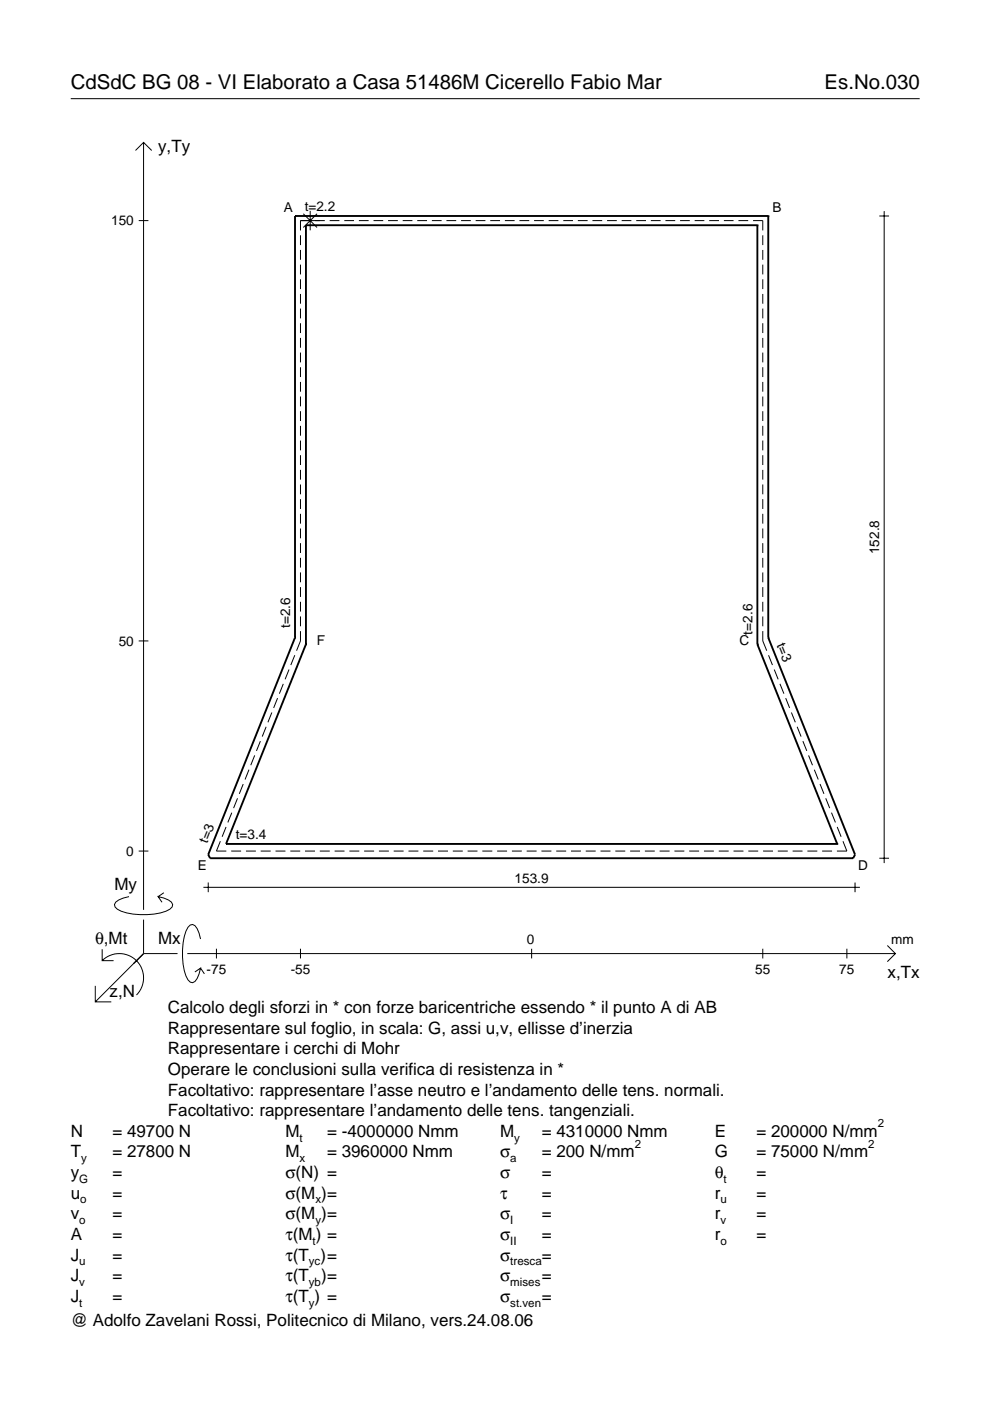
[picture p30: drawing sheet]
<svg xmlns="http://www.w3.org/2000/svg" width="210mm" height="297mm" viewBox="0 0 210 297" stroke-linecap="round" stroke-linejoin="round" font-family="sans-serif">
<defs><g id="words">
<g font-size="4.3">
<text x="15" y="18.9">CdSdC BG 08 - VI Elaborato a Casa 51486M Cicerello Fabio Mar</text>
<text x="174.8" y="18.9">Es.No.030</text>
</g>
<g font-size="3.6">
<text x="33.5" y="32.3">y,Ty</text>
<text x="24.3" y="188.8">My</text>
<text x="20.1" y="200.1">θ,Mt</text>
<text x="33.5" y="200.1">Mx</text>
<text x="188.2" y="207.3">x,Tx</text>
<text x="23.2" y="211.4">z,N</text>
<text x="35.6" y="214.8">Calcolo degli sforzi in * con forze baricentriche essendo * il punto A di AB</text>
<text x="35.6" y="219.2">Rappresentare sul foglio, in scala: G, assi u,v, ellisse d’inerzia</text>
<text x="35.6" y="223.5">Rappresentare i cerchi di Mohr</text>
<text x="35.6" y="227.9">Operare le conclusioni sulla verifica di resistenza in *</text>
<text x="35.6" y="232.3">Facoltativo: rappresentare l’asse neutro e l’andamento delle tens. normali.</text>
<text x="35.6" y="236.7">Facoltativo: rappresentare l’andamento delle tens. tangenziali.</text>
<text x="15" y="241">N</text>
<text x="15" y="245.4">T</text>
<text x="23.8" y="245.4">= 27800 N</text>
<text x="23.8" y="241">= 49700 N</text>
<text x="60.5" y="245.4">M</text>
<text x="60.5" y="241">M</text>
<text x="69.3" y="241">= -4000000 Nmm</text>
<text x="69.3" y="245.4">= 3960000 Nmm</text>
<text x="106" y="245.4">σ</text>
<text x="106" y="241">M</text>
<text x="114.9" y="241">= 4310000 Nmm</text>
<text x="114.9" y="245.4">= 200 N/mm</text>
<text x="151.5" y="241">E</text>
<text x="151.5" y="245.4">G</text>
<text x="160.4" y="241">= 200000 N/mm</text>
<text x="160.4" y="245.4">= 75000 N/mm</text>
<text x="15" y="249.8">y</text>
<text x="23.8" y="249.8">=</text>
<text x="60.5" y="249.8">σ(N) =</text>
<text x="106" y="249.8">σ</text>
<text x="114.9" y="249.8">=</text>
<text x="151.5" y="249.8">θ</text>
<text x="160.4" y="249.8">=</text>
<text x="15" y="254.2">u</text>
<text x="23.8" y="254.2">=</text>
<text x="60.5" y="254.2">σ(M )=</text>
<text x="106" y="254.2">τ</text>
<text x="114.9" y="254.2">=</text>
<text x="151.5" y="254.2">r</text>
<text x="160.4" y="254.2">=</text>
<text x="15" y="258.5">v</text>
<text x="15" y="262.9">A</text>
<text x="23.8" y="258.5">=</text>
<text x="23.8" y="262.9">=</text>
<text x="60.5" y="258.5">σ(M )=</text>
<text x="60.5" y="262.9">τ(M ) =</text>
<text x="106" y="262.9">σ</text>
<text x="106" y="258.5">σ</text>
<text x="114.9" y="258.5">=</text>
<text x="114.9" y="262.9">=</text>
<text x="151.5" y="258.5">r</text>
<text x="151.5" y="262.9">r</text>
<text x="160.4" y="258.5">=</text>
<text x="160.4" y="262.9">=</text>
<text x="15" y="267.3">J</text>
<text x="23.8" y="267.3">=</text>
<text x="60.5" y="267.3">τ(T )=</text>
<text x="106" y="267.3">σ</text>
<text x="114.9" y="267.3">=</text>
<text x="15" y="271.7">J</text>
<text x="23.8" y="271.7">=</text>
<text x="60.5" y="271.7">τ(T</text>
<text x="68.1" y="271.7">)=</text>
<text x="106" y="271.7">σ</text>
<text x="114.9" y="271.7">=</text>
<text x="15" y="281.2">@ Adolfo Zavelani Rossi, Politecnico di Milano, vers.24.08.06</text>
<text x="15" y="276">J</text>
<text x="23.8" y="276">=</text>
<text x="60.5" y="276">τ(T ) =</text>
<text x="106" y="276">σ</text>
<text x="114.9" y="276">=</text>
</g>
<g font-size="2.9">
<text x="23.6" y="47.8">150</text>
<text x="60.2" y="44.9">A</text>
<text x="64.6" y="44.8">t=2.2</text>
<text x="163.8" y="44.9">B</text>
<text x="186.4" y="117.5" transform="rotate(-90 186.4 117.5)">152.8</text>
<text x="25.2" y="136.9">50</text>
<text x="61.5" y="133.1" transform="rotate(-90 61.5 133.1)">t=2.6</text>
<text x="67.2" y="136.8">F</text>
<text x="156.8" y="136.8">C</text>
<text x="159.5" y="134.5" transform="rotate(-90 159.5 134.5)">t=2.6</text>
<text x="164.6" y="136.7" transform="rotate(68 164.6 136.7)">t=3</text>
<text x="44" y="178.9" transform="rotate(-68 44 178.9)">t=3</text>
<text x="50" y="177.9">t=3.4</text>
<text x="26.8" y="181.4">0</text>
<text x="42" y="184.5">E</text>
<text x="182" y="184.5">D</text>
<text x="109.1" y="187.1">153.9</text>
<text x="111.7" y="200.1">0</text>
<text x="189" y="200.1">mm</text>
<text x="43.8" y="206.6">-75</text>
<text x="61.6" y="206.6">-55</text>
<text x="160.1" y="206.6">55</text>
<text x="178" y="206.6">75</text>
</g>
<g font-size="2.4">
<text x="186.1" y="239">2</text>
<text x="63.5" y="242">t</text>
<text x="109" y="242">y</text>
<text x="134.6" y="243.4">2</text>
<text x="184.1" y="243.4">2</text>
<text x="16.8" y="250.8">G</text>
<text x="17.2" y="246.4">y</text>
<text x="63.5" y="246.4">x</text>
<text x="108.2" y="246.4">a</text>
<text x="153.4" y="250.8">t</text>
<text x="17" y="255.2">o</text>
<text x="66.9" y="255.2">x</text>
<text x="152.7" y="255.2">u</text>
<text x="16.8" y="259.5">o</text>
<text x="66.3" y="263.9">t</text>
<text x="66.9" y="259.5">y</text>
<text x="108.2" y="259.5">I</text>
<text x="108.2" y="263.9">II</text>
<text x="152.7" y="259.5">v</text>
<text x="152.7" y="263.9">o</text>
<text x="16.8" y="268.3">u</text>
<text x="65.5" y="268.3">yc</text>
<text x="108.2" y="268.3">tresca</text>
<text x="16.8" y="272.7">v</text>
<text x="65.5" y="272.7">yb</text>
<text x="108.2" y="272.7">mises</text>
<text x="16.8" y="277">t</text>
<text x="65.5" y="277">y</text>
<text x="108.2" y="277">st.ven</text>
</g>
</g></defs>
<g fill="none" stroke="#000" stroke-width=".21">
<path d="M15 20.9h180M28.7 31.9l1.7-1.7 1.8 1.7M30.4 30.2v162.7M29.4 46.8h2.1M63.7 49.9v2.1M63.7 53v2.1M63.7 56.1v2.1M63.7 59.2v2.1M64.3 45.3l2.9 2.9M65.8 44.7v4.1M67.2 45.3l-2.9 2.9M68.9 46.8h-5.2v2.1"/>
<path d="M69.9 46.8h2.1M73 46.8h2.1M76.1 46.8h2.1M79.2 46.8h2M82.3 46.8h2M85.4 46.8h2M88.5 46.8h2M91.6 46.8h2M94.7 46.8h2M97.8 46.8h2M100.8 46.8h2.1M103.9 46.8h2.1"/>
<path d="M107 46.8h2.1M110.1 46.8h2.1M113.2 46.8h2.1M116.3 46.8h2.1M119.4 46.8h2.1M122.5 46.8h2.1M125.6 46.8h2.1M128.7 46.8h2.1M131.8 46.8h2.1M134.9 46.8h2.1M138 46.8h2.1M141.1 46.8h2.1"/>
<path d="M144.2 46.8h2.1M147.3 46.8h2M150.4 46.8h2M153.5 46.8h2M156.6 46.8h2M159.7 46.8h2v2.1M161.7 49.9v2.1M161.7 53v2.1M161.7 56.1v2.1M161.7 59.2v2.1M186.4 45.8h2.1M187.5 44.8v138.2"/>
<path d="M63.7 62.3v2.1M63.7 65.4v2.1M63.7 68.5v2.1M63.7 71.6v2.1M63.7 74.8v2M63.7 77.9v2M161.7 62.3v2.1M161.7 65.4v2.1M161.7 68.5v2.1M161.7 71.6v2.1M161.7 74.8v2M161.7 77.9v2"/>
<path d="M63.7 81v2M63.7 84.1v2.1M63.7 87.2v2.1M63.7 90.3v2.1M63.7 93.4v2.1M63.7 96.5v2.1M63.7 99.6v2.1M161.7 81v2M161.7 84.1v2.1M161.7 87.2v2.1M161.7 90.3v2.1M161.7 93.4v2.1"/>
<path d="M161.7 96.5v2.1M161.7 99.6v2.1M63.7 102.7v2.1M63.7 105.8v2.1M63.7 108.9v2.1M63.7 112.1v2M63.7 115.2v2M63.7 118.3v2M161.7 102.7v2.1M161.7 105.8v2.1M161.7 108.9v2.1M161.7 112.1v2"/>
<path d="M161.7 115.2v2M161.7 118.3v2M29.4 135.9h2.1M62.5 138.9l-.8 2.1M63.7 121.4v2.1M63.7 124.5v2.1M63.7 127.6v2.1M63.7 130.7v2.1M63.7 133.8v2.1l-.8 2.1M161.7 121.4v2.1M161.7 124.5v2.1M161.7 127.6v2.1"/>
<path d="M161.7 130.7v2.1M161.7 133.8v2.1l.9 2.1M162.9 138.9l.9 2.1M55.2 157.1l-.8 2.1M56.4 154.1l-.8 2.1M57.6 151.1l-.8 2M58.8 148l-.8 2.1M60.1 145l-.9 2.1M61.3 142l-.9 2M164.2 142l.8 2M165.4 145l.8 2.1M166.6 148l.8 2.1"/>
<path d="M167.8 151.1l.8 2M169 154.1l.8 2.1M170.2 157.1l.9 2.1M46.7 178.4l-.8 2h2.1M47.9 175.3l-.8 2.1M49.1 172.3l-.8 2.1M50.4 169.3l-.9 2M51.6 166.2l-.9 2.1M52.8 163.2l-.8 2.1M54 160.2l-.8 2M171.4 160.2l.9 2M172.7 163.2l.8 2.1"/>
<path d="M173.9 166.2l.8 2.1M175.1 169.3l.8 2M176.3 172.3l.8 2.1M177.5 175.3l.8 2.1M178.7 178.4l.9 2h-2.2M27.3 190.1a3.6 3.6 0 0 0-3 1.7l.1 .5a5.7 5.7 0 0 0 3.8 1.5 13.3 13.3 0 0 0 7.8-1l.5-.5 .1-.5a3.6 3.6 0 0 0-3.1-1.7l.8 1.2M29.4 180.4h2.1M30.4 195v7.2M34.7 189.3l-1.2 .8M42.5 199.1a3.6 3.6 0 0 0-1.7-3.1l-.5 .1a5.7 5.7 0 0 0-1.5 3.8 13.3 13.3 0 0 0 1 7.8l.5 .5 .5 .2a3.6 3.6 0 0 0 1.7-3.1l-1.2 .8M43.1 188.1h139.2M44.1 187.1v2.1"/>
<path d="M49 180.4h2.1M52.1 180.4h2.2M55.3 180.4h2.1M58.4 180.4h2.1M61.5 180.4h2.1M64.7 180.4h2.1M67.8 180.4h2.1M70.9 180.4h2.1M74.1 180.4h2.1M77.2 180.4h2.1M80.3 180.4h2.1M83.5 180.4h2.1"/>
<path d="M86.6 180.4h2.1M89.7 180.4h2.1M92.9 180.4h2.1M96 180.4h2.1M99.1 180.4h2.1M102.3 180.4h2.1M105.4 180.4h2.1M108.5 180.4h2.1M111.7 180.4h2.1M114.8 180.4h2.1M117.9 180.4h2.1M121.1 180.4h2.1"/>
<path d="M124.2 180.4h2.1M127.3 180.4h2.1M130.5 180.4h2.1M133.6 180.4h2.1M136.7 180.4h2.1M139.9 180.4h2.1M143 180.4h2.1M146.1 180.4h2.1M149.3 180.4h2.1M152.4 180.4h2.1M155.5 180.4h2.1M158.7 180.4h2.1"/>
<path d="M161.8 180.4h2.1M164.9 180.4h2.1M168.1 180.4h2.1M171.2 180.4h2.1M174.3 180.4h2.1M181.3 187.1v2.1M186.4 182h2.1M20.2 209v3.4h3.4M21.7 203.7a5.1 5.1 0 0 1 7.2 0 5.1 5.1 0 0 1 0 7.3M21.7 201.3v2.4h2.4M30.4 202.2l-10.2 10.2M30.4 202.2l-2 2"/>
<path d="M30.4 202.2h7.2M39.7 202.2h150.1M42.5 205.3l.8 1.2M45.9 201.2v2M63.7 201.2v2M112.7 201.2v2M161.7 201.2v2M179.6 201.2v2M188.1 200.5l1.7 1.7-1.7 1.7"/>
</g>
<g fill="none" stroke="#000" stroke-width=".4">
<path d="M62.5 45.8h.1M62.5 45.8h100.4M62.5 45.8v89.4M64.9 47.8h.1M64.9 47.8h95.7M64.9 47.8v88.8M160.6 47.8h.1M160.6 47.8v88.8M162.9 45.8h.1M162.9 45.8v89.4M62.5 135.2h.1M62.5 135.2l-18.4 46 .4 .8h136.4l.4-.8-18.4-46"/>
<path d="M64.9 136.6h.1M64.9 136.6l-17 42.3M160.6 136.6h.1M160.6 136.6l16.9 42.3M162.9 135.2h.1M47.9 178.9h.1M47.9 178.9h129.6M177.5 178.9h.1"/>
</g>
<use href="#words"/>
</svg>
